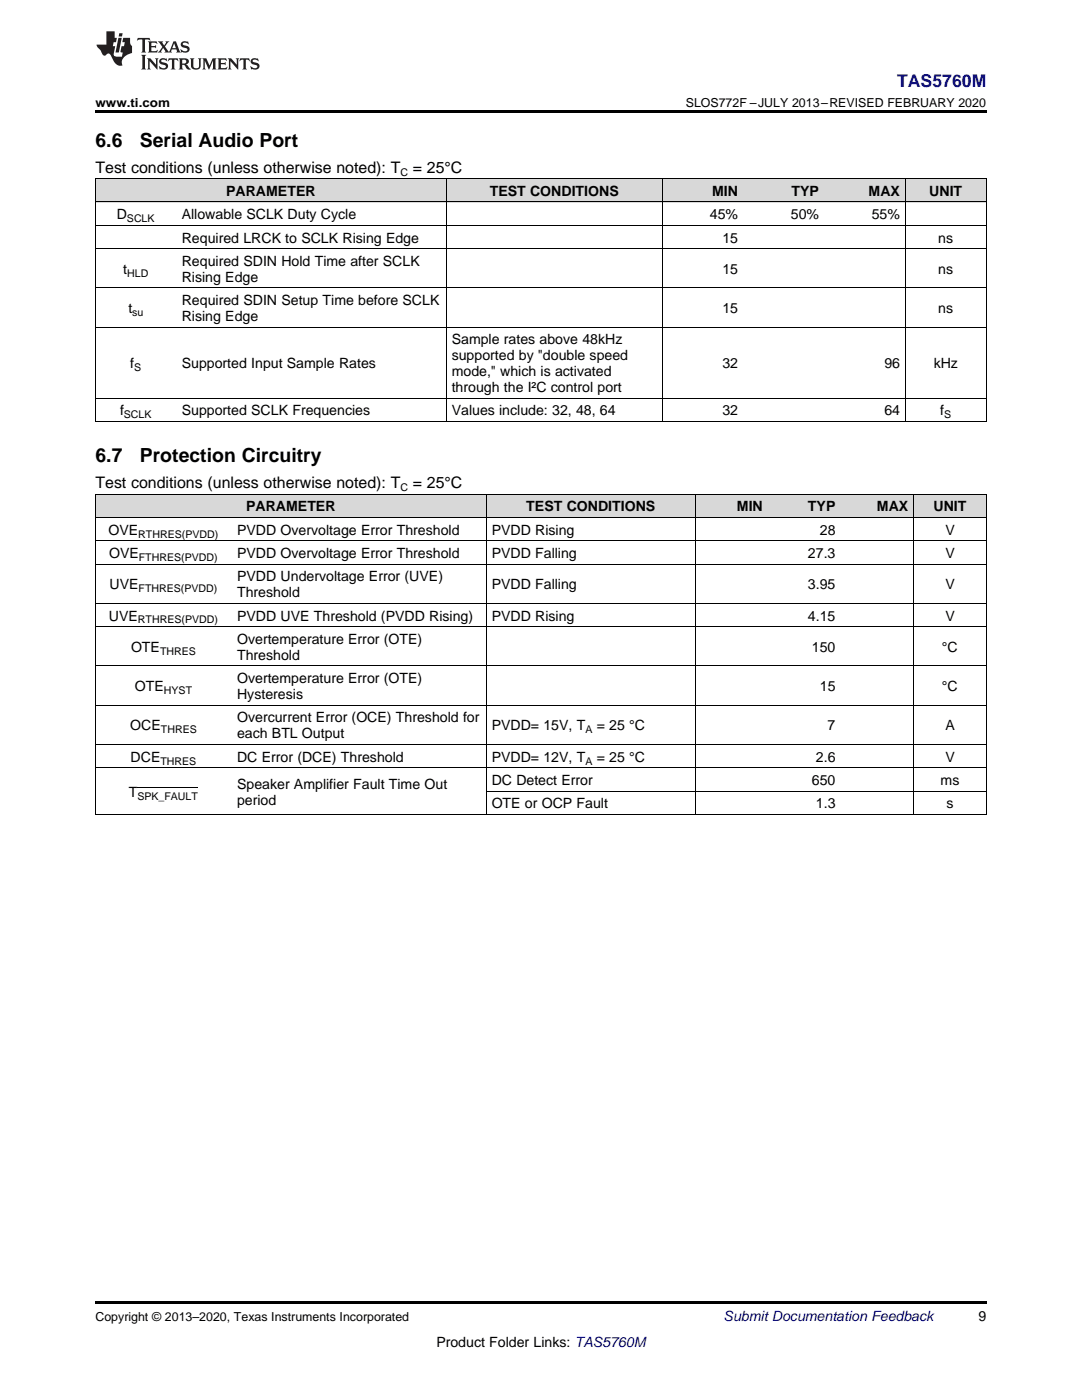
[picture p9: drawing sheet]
<svg xmlns="http://www.w3.org/2000/svg" width="216mm" height="279mm" viewBox="0 0 216 279" stroke-linecap="round" stroke-linejoin="round" font-family="sans-serif">
<defs><g id="words">
<g font-size="3.9">
<text x="19" y="29.3">6.6</text>
<text x="27.9" y="29.3">Serial Audio Port</text>
<text x="19" y="92.3">6.7</text>
<text x="27.9" y="92.3">Protection Circuitry</text>
</g>
<text font-size="3.5" fill="#00f" x="179" y="17.3">TAS5760M</text>
<g font-size="3.2">
<text x="19" y="34.4">Test conditions (unless otherwise noted): T</text>
<text x="82.4" y="34.4">= 25°C</text>
<text x="19" y="97.4">Test conditions (unless otherwise noted): T</text>
<text x="82.4" y="97.4">= 25°C</text>
</g>
<g font-size="2.8">
<text x="45.1" y="39.1">PARAMETER</text>
<text x="97.7" y="39.1">TEST CONDITIONS</text>
<text x="142.1" y="39.1">MIN</text>
<text x="157.9" y="39.1">TYP</text>
<text x="173.3" y="39.1">MAX</text>
<text x="185.4" y="39.1">UNIT</text>
<text x="23.3" y="43.7">D</text>
<text x="36.3" y="43.7">Allowable SCLK Duty Cycle</text>
<text x="141.6" y="43.7">45%</text>
<text x="157.8" y="43.7">50%</text>
<text x="174" y="43.7">55%</text>
<text x="36.3" y="48.4">Required LRCK to SCLK Rising Edge</text>
<text x="36.3" y="53.1">Required SDIN Hold Time after SCLK</text>
<text x="144.1" y="48.4">15</text>
<text x="187.2" y="48.4">ns</text>
<text x="24.6" y="54.6">t</text>
<text x="36.3" y="56.2">Rising Edge</text>
<text x="144.1" y="54.6">15</text>
<text x="187.2" y="54.6">ns</text>
<text x="25.6" y="62.5">t</text>
<text x="36.3" y="60.9">Required SDIN Setup Time before SCLK</text>
<text x="36.3" y="64.1">Rising Edge</text>
<text x="144.1" y="62.5">15</text>
<text x="187.2" y="62.5">ns</text>
<text x="90.1" y="68.7">Sample rates above 48kHz</text>
<text x="90.1" y="71.9">supported by &quot;double speed</text>
<text x="26" y="73.5">f</text>
<text x="36.3" y="73.5">Supported Input Sample Rates</text>
<text x="90.1" y="75.1">mode,&quot; which is activated</text>
<text x="144.1" y="73.5">32</text>
<text x="176.5" y="73.5">96</text>
<text x="186.3" y="73.5">kHz</text>
<text x="24" y="82.9">f</text>
<text x="36.3" y="82.9">Supported SCLK Frequencies</text>
<text x="90.1" y="78.2">through the I²C control port</text>
<text x="90.1" y="82.9">Values include: 32, 48, 64</text>
<text x="144.1" y="82.9">32</text>
<text x="176.5" y="82.9">64</text>
<text x="187.6" y="82.9">f</text>
<text x="21.7" y="106.7">OVE</text>
<text x="47.3" y="106.7">PVDD Overvoltage Error Threshold</text>
<text x="49.1" y="102.1">PARAMETER</text>
<text x="98.1" y="106.7">PVDD Rising</text>
<text x="105" y="102.1">TEST CONDITIONS</text>
<text x="147" y="102.1">MIN</text>
<text x="161.2" y="102.1">TYP</text>
<text x="163.6" y="106.7">28</text>
<text x="175" y="102.1">MAX</text>
<text x="186.3" y="102.1">UNIT</text>
<text x="188.6" y="106.7">V</text>
<text x="21.8" y="111.4">OVE</text>
<text x="47.3" y="111.4">PVDD Overvoltage Error Threshold</text>
<text x="98.1" y="111.4">PVDD Falling</text>
<text x="161.2" y="111.4">27.3</text>
<text x="188.6" y="111.4">V</text>
<text x="21.9" y="117.6">UVE</text>
<text x="47.3" y="116">PVDD Undervoltage Error (UVE)</text>
<text x="47.3" y="119.2">Threshold</text>
<text x="98.1" y="117.6">PVDD Falling</text>
<text x="161.2" y="117.6">3.95</text>
<text x="188.6" y="117.6">V</text>
<text x="21.7" y="123.9">UVE</text>
<text x="47.3" y="123.9">PVDD UVE Threshold (PVDD Rising)</text>
<text x="98.1" y="123.9">PVDD Rising</text>
<text x="161.2" y="123.9">4.15</text>
<text x="188.6" y="123.9">V</text>
<text x="26.1" y="130.1">OTE</text>
<text x="47.3" y="128.5">Overtemperature Error (OTE)</text>
<text x="47.3" y="131.7">Threshold</text>
<text x="162" y="130.1">150</text>
<text x="188" y="130.1">°C</text>
<text x="26.9" y="137.9">OTE</text>
<text x="47.3" y="136.3">Overtemperature Error (OTE)</text>
<text x="163.6" y="137.9">15</text>
<text x="188" y="137.9">°C</text>
<text x="47.3" y="139.5">Hysteresis</text>
<text x="26" y="145.8">OCE</text>
<text x="47.3" y="144.2">Overcurrent Error (OCE) Threshold for</text>
<text x="47.3" y="147.4">each BTL Output</text>
<text x="98.1" y="145.8">PVDD= 15V, T</text>
<text x="119.1" y="145.8">= 25 °C</text>
<text x="165.1" y="145.8">7</text>
<text x="188.6" y="145.8">A</text>
<text x="26.1" y="152">DCE</text>
<text x="47.3" y="152">DC Error (DCE) Threshold</text>
<text x="98.1" y="152">PVDD= 12V, T</text>
<text x="119.1" y="152">= 25 °C</text>
<text x="162.8" y="152">2.6</text>
<text x="188.6" y="152">V</text>
<text x="25.7" y="159">T</text>
<text x="47.3" y="157.4">Speaker Amplifier Fault Time Out</text>
<text x="47.3" y="160.6">period</text>
<text x="98.1" y="156.7">DC Detect Error</text>
<text x="98.1" y="161.3">OTE or OCP Fault</text>
<text x="162" y="156.7">650</text>
<text x="162.8" y="161.3">1.3</text>
<text x="187.7" y="156.7">ms</text>
<text x="188.8" y="161.3">s</text>
<text x="195.3" y="263.6">9</text>
<text x="87.1" y="268.9">Product Folder Links: TAS5760M</text>
</g>
<text font-size="2.8" fill="#0000c8" x="144.4" y="263.6">Submit Documentation Feedback</text>
<g font-size="2.5">
<text x="19" y="21.4">www.ti.com</text>
<text x="136.8" y="21.4">SLOS772F –JULY 2013–REVISED FEBRUARY 2020</text>
<text x="19" y="263.6">Copyright © 2013–2020, Texas Instruments Incorporated</text>
</g>
<g font-size="2.1">
<text x="79.9" y="35.1">C</text>
<text x="25.3" y="44.3">SCLK</text>
<text x="25.4" y="55.2">HLD</text>
<text x="26.4" y="63">su</text>
<text x="26.8" y="74">S</text>
<text x="24.7" y="83.5">SCLK</text>
<text x="188.4" y="83.5">S</text>
<text x="79.9" y="98">C</text>
<text x="27.6" y="107.3">RTHRES(PVDD)</text>
<text x="27.7" y="111.9">FTHRES(PVDD)</text>
<text x="27.7" y="118.2">FTHRES(PVDD)</text>
<text x="27.5" y="124.4">RTHRES(PVDD)</text>
<text x="31.9" y="130.7">THRES</text>
<text x="32.7" y="138.5">HYST</text>
<text x="32.1" y="146.3">THRES</text>
<text x="116.8" y="146.3">A</text>
<text x="32" y="152.6">THRES</text>
<text x="116.8" y="152.6">A</text>
<text x="27.4" y="159.6">SPK_FAULT</text>
</g>
</g></defs>
<g fill="#d8d8d8">
<path d="M19 98.7h27.2v4.6h-27.2z"/>
<path d="M46.2 98.7h50.8v4.6h-50.8z"/>
<path d="M97 98.7h41.8v4.6h-41.8z"/>
<path d="M138.8 98.7h14.5v4.6h-14.5z"/>
<path d="M153.3 98.7h14.5v4.6h-14.5z"/>
<path d="M167.8 98.7h14.5v4.6h-14.5z"/>
<path d="M182.3 98.7h14.5v4.6h-14.5z"/>
<path d="M19 35.7h16.2v4.7h-16.2z"/>
<path d="M35.2 35.7h53.9v4.7h-53.9z"/>
<path d="M89.1 35.7h43.1v4.7h-43.1z"/>
<path d="M132.2 35.7h16.1v4.7h-16.1z"/>
<path d="M148.3 35.7h16.2v4.7h-16.2z"/>
<path d="M164.5 35.7h16.2v4.7h-16.2z"/>
<path d="M180.7 35.7h16.1v4.7h-16.1z"/>
</g>
<path d="M19 22h177.8v.5h-177.8zM19 84.1l.2 .1zM89 84.1l.1 .1zM132.1 84.1l.1 .1zM180.6 84.1l.1 .1zM196.7 84.1l.1 .1zM19 162.6h.2zM96.9 162.6h.1zM138.7 162.6h.1zM182.2 162.6h.1zM196.7 162.6h.1zM19 259.7h177.8v.5h-177.8z" fill="#000"/>
<g fill="none" stroke="#000" stroke-width=".2">
<path d="M19 35.6h177.8M19.1 35.7v48.5M89 35.7v48.5M132.1 35.7v48.5M180.6 35.7v48.5M196.8 35.7v48.5M19 57.4h177.8M19 49.6h177.8M19 45h177.8M19 40.3h177.8M19 79.5h177.8M19 65.3h177.8"/>
<path d="M19 98.6h177.8M19 84.1h177.8M19.1 98.6v64M97 98.6v64M138.7 98.6v64M182.3 98.6v64M196.8 98.6v64M19 112.6h177.8M19 107.9h177.8M19 103.3h177.8M19 132.9h177.8M19 125.1h177.8"/>
<path d="M19 120.4h177.8M19 153.2h177.8M19 148.6h177.8M19 140.7h177.8M97 157.9h99.8M19 162.5h177.8"/>
</g>
<g fill="#231f20">
<path d="M27.5 7.6l-.1 .5 .4-.2h.6v.1v2.1l-.2 .4h1l-.3-.4v-2.1l.1-.1h.5l.5 .2-.2-.5zM29.5 8.3l.2 .3v1.5l-.2 .4h1.8l.2-.6a1.04 1.04 0 0 1-1.3 .2v-.7h.6l.3 .2v-.6l-.3 .2h-.6v-.6l.8-.1 .4 .3-.2-.5zM31.5 8.3l.9 1.1-.9 1.1h.8l-.2-.2 .5-.7 .4 .7-.2 .2h1.5l-.1-.2 .1-.4h.9l.1 .4-.2 .2h1l-.3-.3-.7-1.9h-.5l-.9 2-.8-1 .9-1h-.8l.1 .3-.3 .5-.4-.6 .2-.2zM34.7 8.6l.4 1h-.7zM36.3 8.4a.63 .63 0 0 0-.2 .7 .63 .63 0 0 0 .6 .4l.6 .2 .1 .2a.75 .75 0 0 1-.7 .4 .75 .75 0 0 1-.6-.5l.1 .7 .1-.1a1.11 1.11 0 0 0 1.5-.6 1.13 1.13 0 0 0-1.2-.8l-.1-.4a1.04 1.04 0 0 1 1.2 .2l-.2-.5-.1 .1-.5-.2zM28.2 10.9l.2 .4v2.2l-.2 .4h1l-.3-.4v-2.2l.3-.4zM29.3 11.6l.3 .4v1.5l-.3 .4h.8l-.2-.4v-1.3l1.5 1.7v-1.9l.2-.4h-.7l.2 .4v.9l-1.1-1.3zM32 11.8a.62 .62 0 0 0-.2 .7 .62 .62 0 0 0 .6 .4l.6 .1 .1 .3a.76 .76 0 0 1-.7 .3 .76 .76 0 0 1-.6-.4l.1 .7 .1-.1a1.11 1.11 0 0 0 1.5-.6 1.13 1.13 0 0 0-1.2-.8l-.1-.4a1.04 1.04 0 0 1 1.2 .2l-.2-.6-.1 .1-.5-.1zM33.7 11.6l-.2 .6a.61 .61 0 0 1 .8-.3v1.6l-.2 .4h.9l-.2-.4v-1.6a.63 .63 0 0 1 .8 .3l-.2-.6zM35.6 11.6l.3 .4v1.5l-.3 .4h1l-.2-.2v-.8l.5 .2a.76 .76 0 0 0 1.2 .7l-1-1a.58 .58 0 0 0 .6-.5 .58 .58 0 0 0-.5-.6zM36.4 11.9h.1a.45 .45 0 0 1 .5 .1 .45 .45 0 0 1 .1 .5l-.7 .2zM37.9 11.6l.2 .2a2.17 2.17 0 0 0 .3 1.9 .99 .99 0 0 0 1.6-.6v-1.1l.2-.4h-.7l.2 .2a1.92 1.92 0 0 1-.2 1.8 .6 .6 0 0 1-.9-.5v-1.1l.2-.4zM40.4 11.6l.2 .4v1.5l-.2 .4h.7l-.2-.4v-1.4l.8 1.8 .8-1.8v1.4l-.2 .4h.9l-.2-.4v-1.5l.2-.4h-.8l-.6 1.5-.6-1.5zM43.4 11.6l.2 .4v1.5l-.2 .4h1.8l.2-.6a1.04 1.04 0 0 1-1.3 .1v-.6h.5l.4 .2v-.6l-.4 .2h-.5v-.7h.8l.3 .3-.1-.6zM45.5 11.6l.2 .4v1.5l-.2 .4h.7l-.2-.4v-1.3l1.5 1.7v-1.9l.2-.4h-.7l.2 .4v.9l-1.1-1.3zM47.9 11.6l-.1 .6a.61 .61 0 0 1 .8-.3v1.6l-.3 .4h1l-.3-.4 .1-1.6a.63 .63 0 0 1 .7 .3l-.1-.6zM50.2 11.8a.62 .62 0 0 0-.2 .7 .62 .62 0 0 0 .6 .4l.6 .1 .2 .3a.76 .76 0 0 1-.8 .3 .76 .76 0 0 1-.6-.4l.1 .7 .2-.1a1.11 1.11 0 0 0 1.5-.6 1.13 1.13 0 0 0-1.3-.8l-.1-.4a1.04 1.04 0 0 1 1.2 .2l-.1-.6-.2 .1-.5-.1z"/>
<path d="M21.2 6.3v2.6h-1.9l.1 .4 .7 .9a.91 .91 0 0 0 1 .8 .56 .56 0 0 1 .5-.3 .56 .56 0 0 1 .5 .3l.4 .8a1.53 1.53 0 0 0 1.9 1.2 1.54 1.54 0 0 1 1-2.1l.9-.3v-1.4a1.52 1.52 0 0 1-.3-1.6h-1.4l-.2 .8h.5l-.2 .8h-.4l-.2 1v.2l.4 .1-.2 .8a1.93 1.93 0 0 1-1.6-.3l.3-1.8h-.5l.2-.8h.4l.2-.8h-.4v-1.3zM23.6 7.6l-.6 2.9h.7l.6-2.9zM23.8 6.6l-.1 .7h.6l.2-.7z"/>
</g>
<path d="M27.4 157.2h12.1" fill="none" stroke="#000" stroke-width=".2"/>
<use href="#words"/>
</svg>
